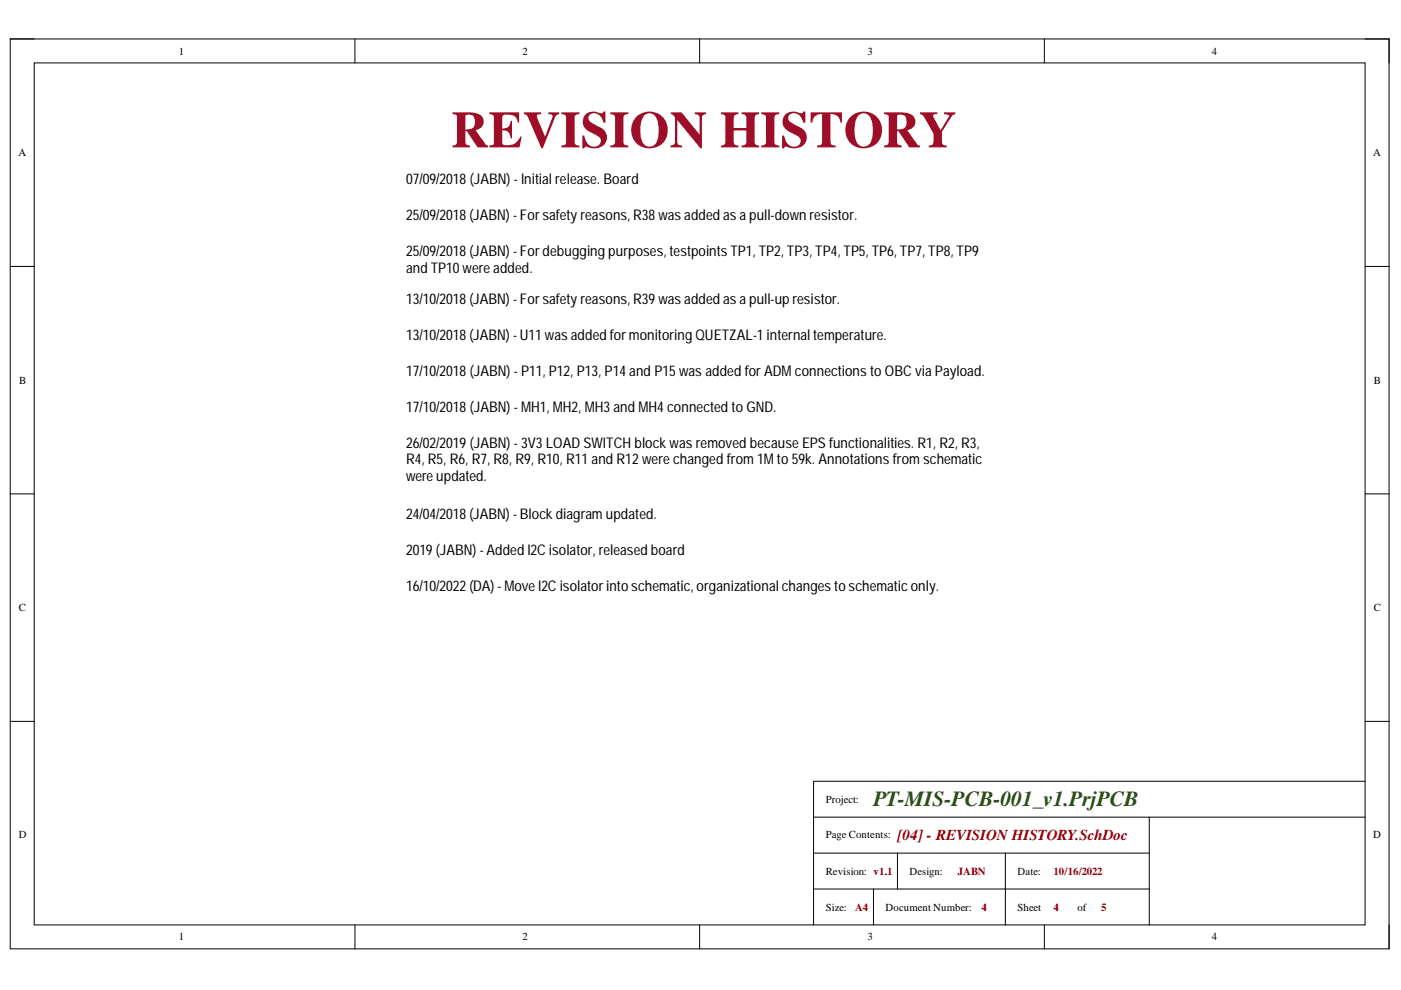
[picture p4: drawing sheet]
<svg xmlns="http://www.w3.org/2000/svg" width="297mm" height="210mm" viewBox="0 0 297 210" stroke-linecap="round" stroke-linejoin="round" font-family="sans-serif">
<defs><g id="words">
<text font-size="11" fill="#9e0e29" x="95.6" y="31.2">REVISION HISTORY</text>
<text font-size="4.6" fill="#274e13" x="185.2" y="170.9">PT-MIS-PCB-001_v1.PrjPCB</text>
<text font-size="3.2" fill="#980000" x="190.3" y="178.1">[04] - REVISION HISTORY.SchDoc</text>
<g font-size="3.1">
<text x="86.1" y="39">07/09/2018(JABN) - Initial release. Board</text>
<text x="86.1" y="46.7">25/09/2018(JABN) - Forsafetyreasons, R38was added as apull-down resistor.</text>
<text x="86.1" y="54.3">25/09/2018(JABN) - Fordebugging purposes, testpointsTP1, TP2, TP3, TP4, TP5, TP6, TP7, TP8, TP9</text>
<text x="86.1" y="57.8">and TP10wereadded.</text>
<text x="86.1" y="64.4">13/10/2018(JABN) - Forsafetyreasons, R39was added as apull-upresistor.</text>
<text x="86.1" y="72">13/10/2018(JABN) - U11 was added formonitoring QUETZAL-1 internal temperature.</text>
<text x="86.1" y="79.6">17/10/2018(JABN) - P11, P12, P13, P14 and P15 was added forADMconnections toOBC via Payload.</text>
<text x="86.1" y="87.3">17/10/2018(JABN) - MH1, MH2, MH3 and MH4 connected toGND.</text>
<text x="86.1" y="94.9">26/02/2019(JABN) - 3V3 LOAD SWITCH block was removed becauseEPS functionalities. R1, R2, R3,</text>
<text x="86.1" y="98.5">R4, R5, R6, R7, R8, R9, R10, R11 and R12 werechanged from1Mto59k. Annotations fromschematic</text>
<text x="86.1" y="102">wereupdated.</text>
<text x="86.1" y="110.1">24/04/2018(JABN) - Block diagramupdated.</text>
<text x="86.1" y="117.7">2019(JABN) - Added I2C isolator, released board</text>
<text x="86.1" y="125.3">16/10/2022 (DA) - MoveI2C isolatorintoschematic, organizational changes toschematiconly.</text>
</g>
<g font-size="2.3">
<text x="37.9" y="11.6">1</text>
<text x="110.8" y="11.6">2</text>
<text x="183.9" y="11.6">3</text>
<text x="256.9" y="11.6">4</text>
<text x="3.9" y="33.1">A</text>
<text x="291.2" y="33.1">A</text>
<text x="4.1" y="81.3">B</text>
<text x="291.3" y="81.3">B</text>
<text x="4" y="129.5">C</text>
<text x="291.3" y="129.5">C</text>
<text x="175.1" y="170.2">Project:</text>
<text x="4" y="177.8">D</text>
<text x="175.1" y="177.8">Page Contents:</text>
<text x="291.2" y="177.8">D</text>
<text x="175.1" y="185.5">Revision: v1.1</text>
<text x="192.8" y="185.5">Design:</text>
<text x="215.7" y="185.5">Date:</text>
<text x="175.1" y="193.1">Size:</text>
<text x="187.7" y="193.1">Document Number:</text>
<text x="215.7" y="193.1">Sheet</text>
<text x="228.4" y="193.1">of</text>
<text x="37.9" y="199.4">1</text>
<text x="110.8" y="199.4">2</text>
<text x="183.9" y="199.4">3</text>
<text x="256.9" y="199.4">4</text>
</g>
<g font-size="2.3" fill="#980000">
<text x="203" y="185.5">JABN</text>
<text x="223.3" y="185.5">10/16/2022</text>
<text x="181.3" y="193.1">A4</text>
<text x="208.1" y="193.1">4</text>
<text x="223.3" y="193.1">4</text>
<text x="233.5" y="193.1">5</text>
</g>
</g></defs>
<path d="M2.2 8.3h292.3v192.9h-292.3z" fill="none" stroke="#000" stroke-width=".21"/>
<path d="M7.3 13.3h282.1v182.8h-282.1z" fill-rule="evenodd" fill="#fff"/>
<g fill="none" stroke="#000" stroke-width=".21">
<path d="M2.2 8.3h5.1M7.3 13.3h282.1v182.8h-282.1zM75.3 8.3v5M148.3 8.3v5M221.4 8.3v5M289.4 8.3h5.1v5M2.2 56.5h5.1M289.4 56.5h5.1M2.2 104.7h5.1M289.4 104.7h5.1M2.2 152.9h5.1M289.4 152.9h5.1"/>
<path d="M172.5 173.3h116.9M243.7 173.3v22.8M289.4 165.6h-116.9v30.5M75.3 196.1v5.1M148.3 196.1v5.1M172.5 180.9h71.2M172.5 188.5h71.2M185.2 188.5v7.6M190.3 180.9v7.6M213.2 180.9v15.2M221.4 196.1v5.1M294.5 196.1v5.1"/>
</g>
<use href="#words"/>
</svg>
